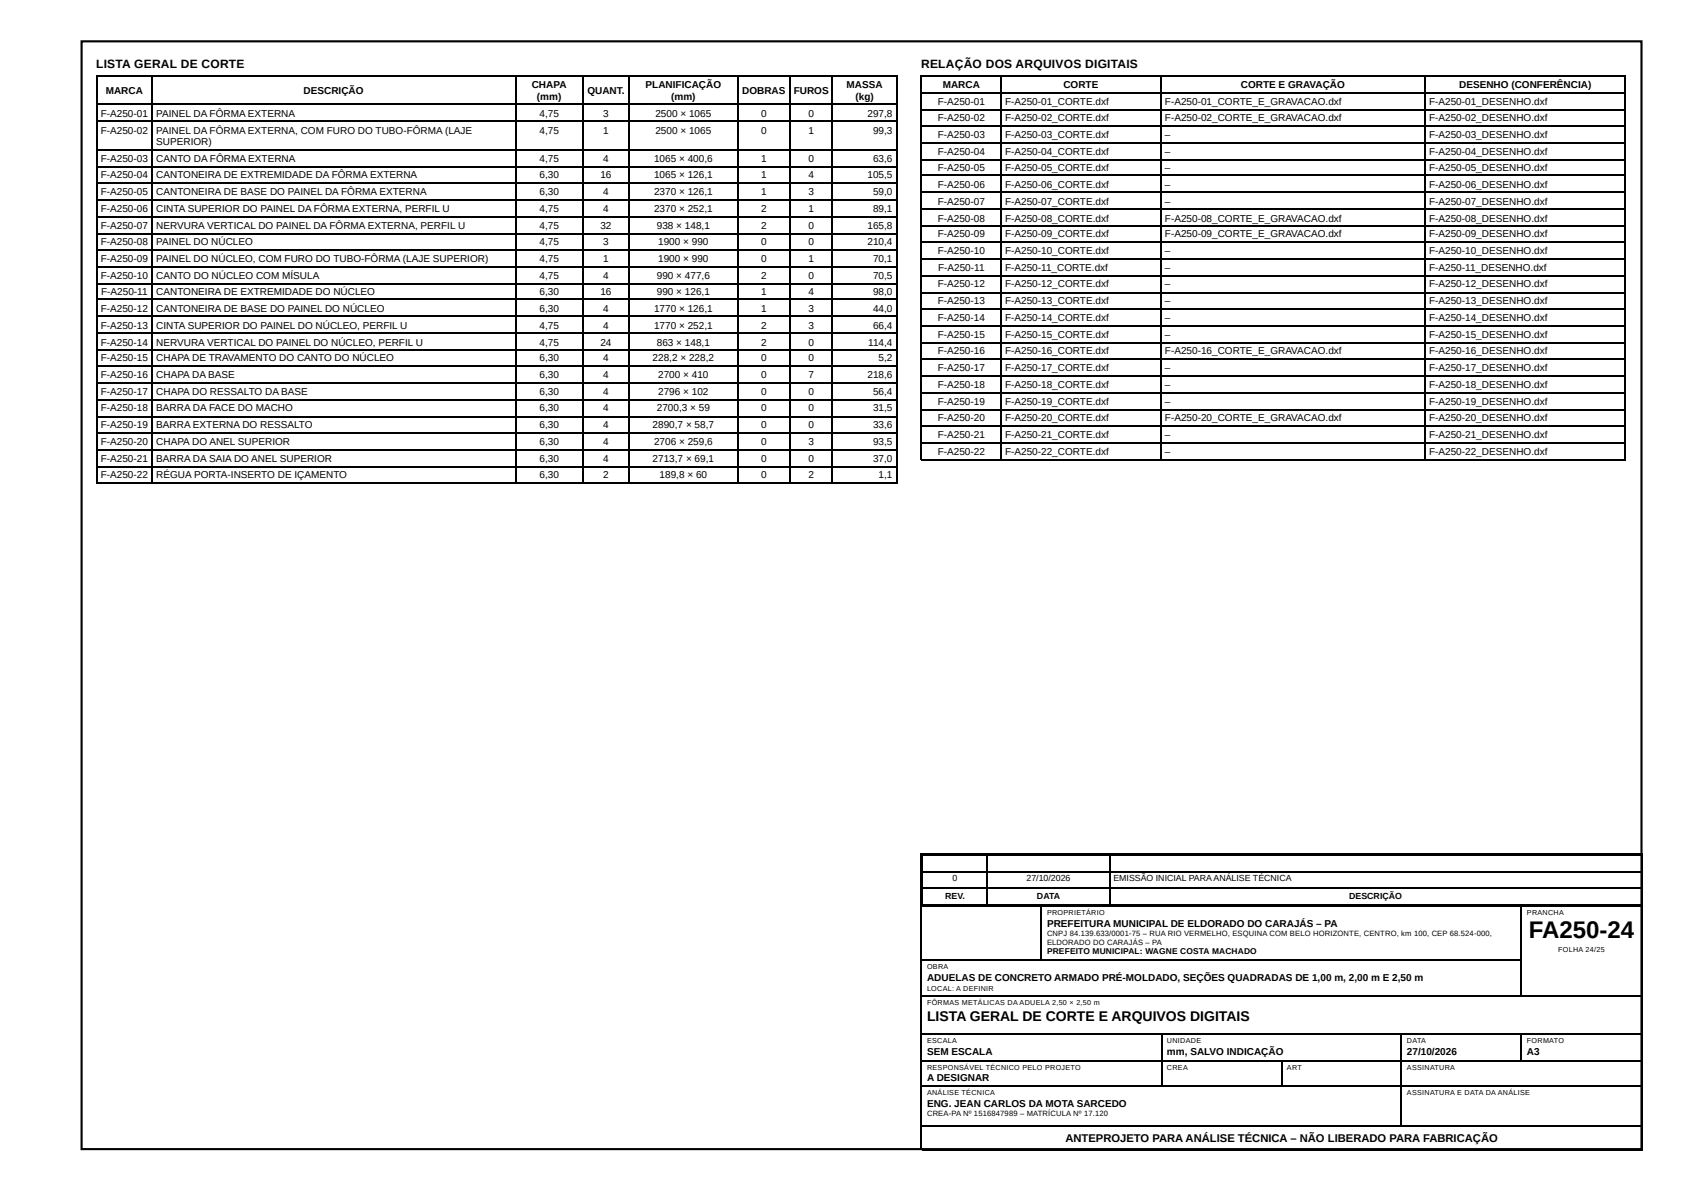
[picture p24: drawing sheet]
<svg xmlns="http://www.w3.org/2000/svg" width="420mm" height="297mm" viewBox="0 0 420 297" stroke-linecap="round" stroke-linejoin="round" font-family="sans-serif">
<defs><g id="words">
<text font-size="6" x="381.7" y="234.2">FA250-24</text>
<text font-size="3.5" x="231.5" y="254.8">LISTA GERAL DE CORTE E ARQUIVOS DIGITAIS</text>
<g font-size="3">
<text x="24" y="16.9">LISTA GERAL DE CORTE</text>
<text x="230" y="16.9">RELAÇÃO DOS ARQUIVOS DIGITAIS</text>
</g>
<text font-size="2.8" x="266" y="285">ANTEPROJETO PARA ANÁLISE TÉCNICA – NÃO LIBERADO PARA FABRICAÇÃO</text>
<g font-size="2.5">
<text x="26.4" y="23.5">MARCA</text>
<text x="75.8" y="23.5">DESCRIÇÃO</text>
<text x="132.8" y="22">CHAPA</text>
<text x="146.7" y="23.5">QUANT.</text>
<text x="161.2" y="22">PLANIFICAÇÃO</text>
<text x="185.3" y="23.5">DOBRAS</text>
<text x="198.2" y="23.5">FUROS</text>
<text x="211.4" y="22">MASSA</text>
<text x="235.4" y="22">MARCA</text>
<text x="265.5" y="22">CORTE</text>
<text x="309.8" y="22">CORTE E GRAVAÇÃO</text>
<text x="364.3" y="22">DESENHO (CONFERÊNCIA)</text>
<text x="25.2" y="29.1">F-A250-01</text>
<text x="39" y="29.1">PAINEL DA FÔRMA EXTERNA</text>
<text x="134.1" y="24.9">(mm)</text>
<text x="134.7" y="29.1">4,75</text>
<text x="150.6" y="29.1">3</text>
<text x="163.6" y="29.1">2500 × 1065</text>
<text x="167.6" y="24.9">(mm)</text>
<text x="190" y="29.1">0</text>
<text x="201.8" y="29.1">0</text>
<text x="213.6" y="24.9">(kg)</text>
<text x="216.6" y="29.1">297,8</text>
<text x="234.1" y="26.2">F-A250-01</text>
<text x="250.9" y="26.2">F-A250-01_CORTE.dxf</text>
<text x="290.9" y="26.2">F-A250-01_CORTE_E_GRAVACAO.dxf</text>
<text x="356.8" y="26.2">F-A250-01_DESENHO.dxf</text>
<text x="25.2" y="33.3">F-A250-02</text>
<text x="39" y="33.3">PAINEL DA FÔRMA EXTERNA, COM FURO DO TUBO-FÔRMA (LAJE</text>
<text x="134.7" y="33.3">4,75</text>
<text x="150.6" y="33.3">1</text>
<text x="163.6" y="33.3">2500 × 1065</text>
<text x="190" y="33.3">0</text>
<text x="201.8" y="33.3">1</text>
<text x="218" y="33.3">99,3</text>
<text x="234.1" y="30.2">F-A250-02</text>
<text x="234.1" y="34.4">F-A250-03</text>
<text x="250.9" y="30.2">F-A250-02_CORTE.dxf</text>
<text x="250.9" y="34.4">F-A250-03_CORTE.dxf</text>
<text x="290.9" y="30.2">F-A250-02_CORTE_E_GRAVACAO.dxf</text>
<text x="290.9" y="34.4">–</text>
<text x="356.8" y="30.2">F-A250-02_DESENHO.dxf</text>
<text x="356.8" y="34.4">F-A250-03_DESENHO.dxf</text>
<text x="25.2" y="40.5">F-A250-03</text>
<text x="39" y="36.2">SUPERIOR)</text>
<text x="39" y="40.5">CANTO DA FÔRMA EXTERNA</text>
<text x="134.7" y="40.5">4,75</text>
<text x="150.6" y="40.5">4</text>
<text x="163.3" y="40.5">1065 × 400,6</text>
<text x="190" y="40.5">1</text>
<text x="201.8" y="40.5">0</text>
<text x="218" y="40.5">63,6</text>
<text x="234.1" y="38.6">F-A250-04</text>
<text x="250.9" y="38.6">F-A250-04_CORTE.dxf</text>
<text x="290.9" y="38.6">–</text>
<text x="356.8" y="38.6">F-A250-04_DESENHO.dxf</text>
<text x="25.2" y="44.5">F-A250-04</text>
<text x="39" y="44.5">CANTONEIRA DE EXTREMIDADE DA FÔRMA EXTERNA</text>
<text x="134.7" y="44.5">6,30</text>
<text x="149.9" y="44.5">16</text>
<text x="163.3" y="44.5">1065 × 126,1</text>
<text x="190" y="44.5">1</text>
<text x="201.8" y="44.5">4</text>
<text x="216.6" y="44.5">105,5</text>
<text x="234.1" y="42.6">F-A250-05</text>
<text x="234.1" y="46.8">F-A250-06</text>
<text x="250.9" y="42.6">F-A250-05_CORTE.dxf</text>
<text x="250.9" y="46.8">F-A250-06_CORTE.dxf</text>
<text x="290.9" y="42.6">–</text>
<text x="290.9" y="46.8">–</text>
<text x="356.8" y="42.6">F-A250-05_DESENHO.dxf</text>
<text x="356.8" y="46.8">F-A250-06_DESENHO.dxf</text>
<text x="25.2" y="48.7">F-A250-05</text>
<text x="25.2" y="52.9">F-A250-06</text>
<text x="39" y="48.7">CANTONEIRA DE BASE DO PAINEL DA FÔRMA EXTERNA</text>
<text x="39" y="52.9">CINTA SUPERIOR DO PAINEL DA FÔRMA EXTERNA, PERFIL U</text>
<text x="134.7" y="48.7">6,30</text>
<text x="134.7" y="52.9">4,75</text>
<text x="150.6" y="48.7">4</text>
<text x="150.6" y="52.9">4</text>
<text x="163.3" y="48.7">2370 × 126,1</text>
<text x="163.3" y="52.9">2370 × 252,1</text>
<text x="190" y="48.7">1</text>
<text x="190" y="52.9">2</text>
<text x="201.8" y="48.7">3</text>
<text x="201.8" y="52.9">1</text>
<text x="218" y="48.7">59,0</text>
<text x="218" y="52.9">89,1</text>
<text x="234.1" y="51.1">F-A250-07</text>
<text x="250.9" y="51.1">F-A250-07_CORTE.dxf</text>
<text x="290.9" y="51.1">–</text>
<text x="356.8" y="51.1">F-A250-07_DESENHO.dxf</text>
<text x="25.2" y="57.2">F-A250-07</text>
<text x="39" y="57.2">NERVURA VERTICAL DO PAINEL DA FÔRMA EXTERNA, PERFIL U</text>
<text x="134.7" y="57.2">4,75</text>
<text x="149.9" y="57.2">32</text>
<text x="164" y="57.2">938 × 148,1</text>
<text x="190" y="57.2">2</text>
<text x="201.8" y="57.2">0</text>
<text x="216.6" y="57.2">165,8</text>
<text x="234.1" y="55.3">F-A250-08</text>
<text x="234.1" y="59.3">F-A250-09</text>
<text x="250.9" y="55.3">F-A250-08_CORTE.dxf</text>
<text x="250.9" y="59.3">F-A250-09_CORTE.dxf</text>
<text x="290.9" y="55.3">F-A250-08_CORTE_E_GRAVACAO.dxf</text>
<text x="290.9" y="59.3">F-A250-09_CORTE_E_GRAVACAO.dxf</text>
<text x="356.8" y="55.3">F-A250-08_DESENHO.dxf</text>
<text x="356.8" y="59.3">F-A250-09_DESENHO.dxf</text>
<text x="25.2" y="61.1">F-A250-08</text>
<text x="25.2" y="65.4">F-A250-09</text>
<text x="39" y="61.1">PAINEL DO NÚCLEO</text>
<text x="39" y="65.4">PAINEL DO NÚCLEO, COM FURO DO TUBO-FÔRMA (LAJE SUPERIOR)</text>
<text x="134.7" y="61.1">4,75</text>
<text x="134.7" y="65.4">4,75</text>
<text x="150.6" y="61.1">3</text>
<text x="150.6" y="65.4">1</text>
<text x="164.3" y="61.1">1900 × 990</text>
<text x="164.3" y="65.4">1900 × 990</text>
<text x="190" y="61.1">0</text>
<text x="190" y="65.4">0</text>
<text x="201.8" y="61.1">0</text>
<text x="201.8" y="65.4">1</text>
<text x="216.6" y="61.1">210,4</text>
<text x="218" y="65.4">70,1</text>
<text x="234.1" y="63.5">F-A250-10</text>
<text x="250.9" y="63.5">F-A250-10_CORTE.dxf</text>
<text x="290.9" y="63.5">–</text>
<text x="356.8" y="63.5">F-A250-10_DESENHO.dxf</text>
<text x="25.2" y="69.6">F-A250-10</text>
<text x="39" y="69.6">CANTO DO NÚCLEO COM MÍSULA</text>
<text x="134.7" y="69.6">4,75</text>
<text x="150.6" y="69.6">4</text>
<text x="164" y="69.6">990 × 477,6</text>
<text x="190" y="69.6">2</text>
<text x="201.8" y="69.6">0</text>
<text x="218" y="69.6">70,5</text>
<text x="234.1" y="71.7">F-A250-12</text>
<text x="234.2" y="67.7">F-A250-11</text>
<text x="250.9" y="67.7">F-A250-11_CORTE.dxf</text>
<text x="250.9" y="71.7">F-A250-12_CORTE.dxf</text>
<text x="290.9" y="67.7">–</text>
<text x="290.9" y="71.7">–</text>
<text x="356.8" y="67.7">F-A250-11_DESENHO.dxf</text>
<text x="356.8" y="71.7">F-A250-12_DESENHO.dxf</text>
<text x="25.2" y="77.8">F-A250-12</text>
<text x="25.2" y="73.6">F-A250-11</text>
<text x="39" y="73.6">CANTONEIRA DE EXTREMIDADE DO NÚCLEO</text>
<text x="39" y="77.8">CANTONEIRA DE BASE DO PAINEL DO NÚCLEO</text>
<text x="134.7" y="73.6">6,30</text>
<text x="134.7" y="77.8">6,30</text>
<text x="149.9" y="73.6">16</text>
<text x="150.6" y="77.8">4</text>
<text x="163.3" y="77.8">1770 × 126,1</text>
<text x="164" y="73.6">990 × 126,1</text>
<text x="190" y="73.6">1</text>
<text x="190" y="77.8">1</text>
<text x="201.8" y="73.6">4</text>
<text x="201.8" y="77.8">3</text>
<text x="218" y="73.6">98,0</text>
<text x="218" y="77.8">44,0</text>
<text x="234.1" y="75.9">F-A250-13</text>
<text x="250.9" y="75.9">F-A250-13_CORTE.dxf</text>
<text x="290.9" y="75.9">–</text>
<text x="356.8" y="75.9">F-A250-13_DESENHO.dxf</text>
<text x="25.2" y="82">F-A250-13</text>
<text x="39" y="82">CINTA SUPERIOR DO PAINEL DO NÚCLEO, PERFIL U</text>
<text x="134.7" y="82">4,75</text>
<text x="150.6" y="82">4</text>
<text x="163.3" y="82">1770 × 252,1</text>
<text x="190" y="82">2</text>
<text x="201.8" y="82">3</text>
<text x="218" y="82">66,4</text>
<text x="234.1" y="80.2">F-A250-14</text>
<text x="250.9" y="80.2">F-A250-14_CORTE.dxf</text>
<text x="290.9" y="80.2">–</text>
<text x="356.8" y="80.2">F-A250-14_DESENHO.dxf</text>
<text x="25.2" y="86.3">F-A250-14</text>
<text x="39" y="86.3">NERVURA VERTICAL DO PAINEL DO NÚCLEO, PERFIL U</text>
<text x="134.7" y="86.3">4,75</text>
<text x="149.9" y="86.3">24</text>
<text x="164" y="86.3">863 × 148,1</text>
<text x="190" y="86.3">2</text>
<text x="201.8" y="86.3">0</text>
<text x="216.8" y="86.3">114,4</text>
<text x="234.1" y="84.4">F-A250-15</text>
<text x="234.1" y="88.4">F-A250-16</text>
<text x="250.9" y="84.4">F-A250-15_CORTE.dxf</text>
<text x="250.9" y="88.4">F-A250-16_CORTE.dxf</text>
<text x="290.9" y="84.4">–</text>
<text x="290.9" y="88.4">F-A250-16_CORTE_E_GRAVACAO.dxf</text>
<text x="356.8" y="84.4">F-A250-15_DESENHO.dxf</text>
<text x="356.8" y="88.4">F-A250-16_DESENHO.dxf</text>
<text x="25.2" y="90.2">F-A250-15</text>
<text x="25.2" y="94.5">F-A250-16</text>
<text x="39" y="90.2">CHAPA DE TRAVAMENTO DO CANTO DO NÚCLEO</text>
<text x="39" y="94.5">CHAPA DA BASE</text>
<text x="134.7" y="90.2">6,30</text>
<text x="134.7" y="94.5">6,30</text>
<text x="150.6" y="90.2">4</text>
<text x="150.6" y="94.5">4</text>
<text x="162.9" y="90.2">228,2 × 228,2</text>
<text x="164.3" y="94.5">2700 × 410</text>
<text x="190" y="90.2">0</text>
<text x="190" y="94.5">0</text>
<text x="201.8" y="90.2">0</text>
<text x="201.8" y="94.5">7</text>
<text x="216.6" y="94.5">218,6</text>
<text x="219.4" y="90.2">5,2</text>
<text x="234.1" y="92.6">F-A250-17</text>
<text x="250.9" y="92.6">F-A250-17_CORTE.dxf</text>
<text x="290.9" y="92.6">–</text>
<text x="356.8" y="92.6">F-A250-17_DESENHO.dxf</text>
<text x="25.2" y="98.7">F-A250-17</text>
<text x="39" y="98.7">CHAPA DO RESSALTO DA BASE</text>
<text x="134.7" y="98.7">6,30</text>
<text x="150.6" y="98.7">4</text>
<text x="164.3" y="98.7">2796 × 102</text>
<text x="190" y="98.7">0</text>
<text x="201.8" y="98.7">0</text>
<text x="218" y="98.7">56,4</text>
<text x="234.1" y="96.8">F-A250-18</text>
<text x="234.1" y="101.1">F-A250-19</text>
<text x="250.9" y="96.8">F-A250-18_CORTE.dxf</text>
<text x="250.9" y="101.1">F-A250-19_CORTE.dxf</text>
<text x="290.9" y="96.8">–</text>
<text x="290.9" y="101.1">–</text>
<text x="356.8" y="96.8">F-A250-18_DESENHO.dxf</text>
<text x="356.8" y="101.1">F-A250-19_DESENHO.dxf</text>
<text x="25.2" y="102.7">F-A250-18</text>
<text x="25.2" y="106.9">F-A250-19</text>
<text x="39" y="102.7">BARRA DA FACE DO MACHO</text>
<text x="39" y="106.9">BARRA EXTERNA DO RESSALTO</text>
<text x="134.7" y="102.7">6,30</text>
<text x="134.7" y="106.9">6,30</text>
<text x="150.6" y="102.7">4</text>
<text x="150.6" y="106.9">4</text>
<text x="162.9" y="106.9">2890,7 × 58,7</text>
<text x="164" y="102.7">2700,3 × 59</text>
<text x="190" y="102.7">0</text>
<text x="190" y="106.9">0</text>
<text x="201.8" y="102.7">0</text>
<text x="201.8" y="106.9">0</text>
<text x="218" y="102.7">31,5</text>
<text x="218" y="106.9">33,6</text>
<text x="234.1" y="105">F-A250-20</text>
<text x="250.9" y="105">F-A250-20_CORTE.dxf</text>
<text x="290.9" y="105">F-A250-20_CORTE_E_GRAVACAO.dxf</text>
<text x="356.8" y="105">F-A250-20_DESENHO.dxf</text>
<text x="25.2" y="111.1">F-A250-20</text>
<text x="39" y="111.1">CHAPA DO ANEL SUPERIOR</text>
<text x="134.7" y="111.1">6,30</text>
<text x="150.6" y="111.1">4</text>
<text x="163.3" y="111.1">2706 × 259,6</text>
<text x="190" y="111.1">0</text>
<text x="201.8" y="111.1">3</text>
<text x="218" y="111.1">93,5</text>
<text x="234.1" y="109.3">F-A250-21</text>
<text x="234.1" y="113.5">F-A250-22</text>
<text x="250.9" y="109.3">F-A250-21_CORTE.dxf</text>
<text x="250.9" y="113.5">F-A250-22_CORTE.dxf</text>
<text x="290.9" y="109.3">–</text>
<text x="290.9" y="113.5">–</text>
<text x="356.8" y="109.3">F-A250-21_DESENHO.dxf</text>
<text x="356.8" y="113.5">F-A250-22_DESENHO.dxf</text>
<text x="25.2" y="115.4">F-A250-21</text>
<text x="25.2" y="119.3">F-A250-22</text>
<text x="39" y="115.4">BARRA DA SAIA DO ANEL SUPERIOR</text>
<text x="39" y="119.3">RÉGUA PORTA-INSERTO DE IÇAMENTO</text>
<text x="134.7" y="115.4">6,30</text>
<text x="134.7" y="119.3">6,30</text>
<text x="150.6" y="115.4">4</text>
<text x="150.6" y="119.3">2</text>
<text x="162.9" y="115.4">2713,7 × 69,1</text>
<text x="164.7" y="119.3">189,8 × 60</text>
<text x="190" y="115.4">0</text>
<text x="190" y="119.3">0</text>
<text x="201.8" y="115.4">0</text>
<text x="201.8" y="119.3">2</text>
<text x="218" y="115.4">37,0</text>
<text x="219.4" y="119.3">1,1</text>
<text x="261.4" y="231.2">PREFEITURA MUNICIPAL DE ELDORADO DO CARAJÁS – PA</text>
<text x="231.5" y="244.7">ADUELAS DE CONCRETO ARMADO PRÉ-MOLDADO, SEÇÕES QUADRADAS DE 1,00 m, 2,00 m E 2,50 m</text>
<text x="231.5" y="263.3">SEM ESCALA</text>
<text x="291.4" y="263.3">mm, SALVO INDICAÇÃO</text>
<text x="351.3" y="263.3">27/10/2026</text>
<text x="381.2" y="263.3">A3</text>
<text x="231.5" y="269.9">A DESIGNAR</text>
<text x="231.5" y="276.2">ENG. JEAN CARLOS DA MOTA SARCEDO</text>
</g>
<g font-size="2.2">
<text x="237.9" y="219.9">0</text>
<text x="256.3" y="219.9">27/10/2026</text>
<text x="278" y="219.9">EMISSÃO INICIAL PARAANÁLISE TÉCNICA</text>
<text x="236" y="224.4">REV.</text>
<text x="258.9" y="224.4">DATA</text>
<text x="336.9" y="224.4">DESCRIÇÃO</text>
</g>
<text font-size="2.1" x="261.4" y="238.1">PREFEITO MUNICIPAL: WAGNE COSTA MACHADO</text>
<g font-size="1.9">
<text x="261.4" y="233.6">CNPJ 84.139.633/0001-75 – RUA RIO VERMELHO, ESQUINA COM BELO HORIZONTE, CENTRO, km 100, CEP 68.524-000,</text>
<text x="261.4" y="235.7">ELDORADO DO CARAJÁS – PA</text>
<text x="231.5" y="278.6">CREA-PA Nº 1516847989 – MATRÍCULA Nº 17.120</text>
</g>
<g font-size="1.8">
<text x="261.4" y="228.3">PROPRIETÁRIO</text>
<text x="381.2" y="228.3">PRANCHA</text>
<text x="389" y="237.6">FOLHA 24/25</text>
<text x="231.5" y="241.8">OBRA</text>
<text x="231.5" y="247.4">LOCAL: A DEFINIR</text>
<text x="231.5" y="250.8">FÔRMAS METÁLICAS DA ADUELA 2,50 × 2,50 m</text>
<text x="231.5" y="260.4">ESCALA</text>
<text x="291.4" y="260.4">UNIDADE</text>
<text x="351.3" y="260.4">DATA</text>
<text x="381.2" y="260.4">FORMATO</text>
<text x="231.5" y="267">RESPONSÁVEL TÉCNICO PELO PROJETO</text>
<text x="291.4" y="267">CREA</text>
<text x="321.3" y="267">ART</text>
<text x="351.3" y="267">ASSINATURA</text>
<text x="231.5" y="273.3">ANÁLISE TÉCNICA</text>
<text x="351.3" y="273.3">ASSINATURA E DATA DA ANÁLISE</text>
</g>
</g></defs>
<g fill="none" stroke="#000" stroke-width=".26">
<path d="M24.1 18.9h200M24.2 18.8v101.9M38 18.8v101.9M128.7 18.8v101.9M145.7 18.8v101.9M157 18.8v101.9M184.3 18.8v101.9M197.2 18.8v101.9M207.8 18.8v101.9M224 18.8v101.9M229.9 18.9h176M230.1 18.8v96"/>
<path d="M249.9 18.8v96M289.9 18.8v96M355.7 18.8v96M405.7 18.8v96M24.1 26.1h200M24.1 30.3h200M24.1 37.4h200M229.9 23.2h176M229.9 27.4h176M229.9 31.4h176M229.9 35.6h176M229.9 39.8h176"/>
<path d="M24.1 41.7h200M24.1 45.6h200M24.1 49.9h200M24.1 54.1h200M24.1 58.3h200M229.9 43.8h176M229.9 48h176M229.9 52.3h176M229.9 56.5h176M24.1 62.3h200M24.1 66.5h200M24.1 70.8h200"/>
<path d="M24.1 74.7h200M24.1 79h200M229.9 60.5h176M229.9 64.7h176M229.9 68.9h176M229.9 73.2h176M229.9 77.1h176M24.1 83.2h200M24.1 87.4h200M24.1 91.4h200M24.1 95.6h200M24.1 99.9h200"/>
<path d="M229.9 81.4h176M229.9 85.6h176M229.9 89.6h176M229.9 93.8h176M229.9 98h176M24.1 104.1h200M24.1 108.1h200M24.1 112.3h200M24.1 116.5h200M229.9 102.3h176M229.9 106.2h176M229.9 110.5h176"/>
<path d="M229.9 114.7h176M24.1 120.5h200M229.9 213.1h180.2M230.1 213v74.1M230.2 213.4h179.9M230.2 217.6h179.9M230.3 213.3v12.7M246.5 213.3v12.7M277.2 213.3v12.7M410 213.3v12.7M229.9 226.1h180.2M230.2 221.6h179.9"/>
<path d="M230.2 225.8h179.9M230.2 239.6h149.7M260 226.2v13.5M379.8 226.2v22.5M410 226.2v60.9M230.2 248.6h179.9M230.2 258.1h179.9M290.1 258.2v13M349.9 258.2v23.1M379.8 258.2v6.6M230.2 264.7h179.9M230.2 271.1h179.9"/>
<path d="M320 264.8v6.4M230.2 281.1h179.9M230.2 286.9h179.9"/>
</g>
<path d="M20.4 10.3h389.4v276.5h-389.4z" fill="none" stroke="#000" stroke-width=".53"/>
<use href="#words"/>
</svg>
